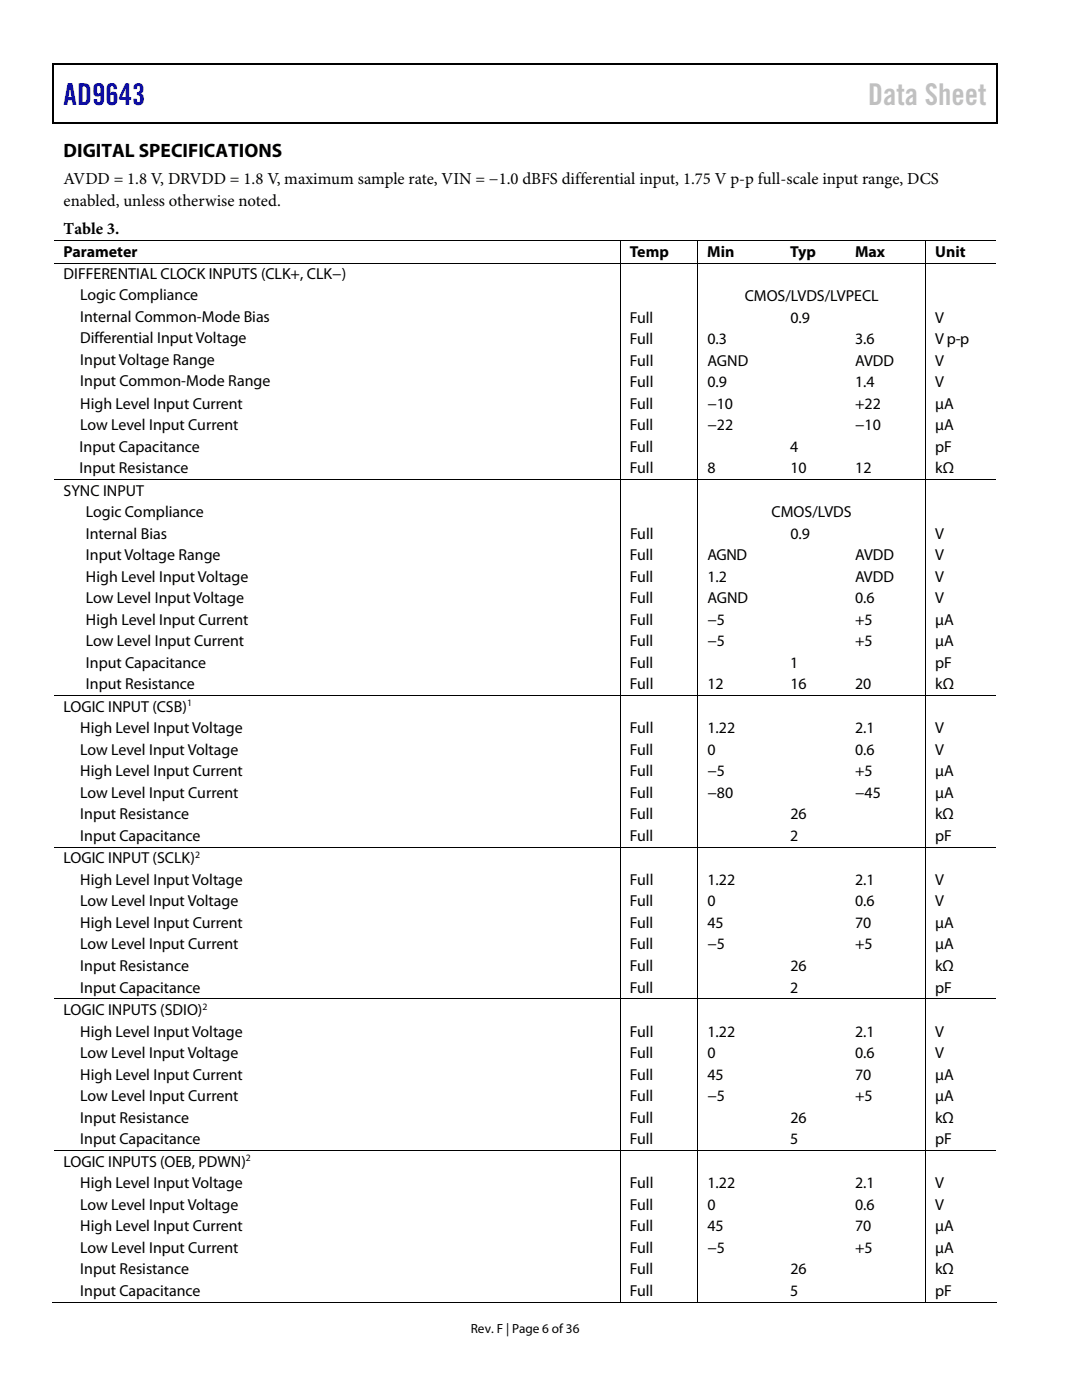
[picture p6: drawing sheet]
<svg xmlns="http://www.w3.org/2000/svg" width="216mm" height="279mm" viewBox="0 0 216 279" stroke-linecap="round" stroke-linejoin="round" font-family="sans-serif">
<defs><g id="words">
<text font-size="6" fill="#00f" x="12.7" y="21">AD9643</text>
<text font-size="6" fill="#c0c0c0" x="173.2" y="21">Data Sheet</text>
<text font-size="3.9" x="12.7" y="31.3">DIGITAL SPECIFICATIONS</text>
<g font-size="3.3">
<text x="12.7" y="36.8">AVDD = 1.8 V, DRVDD = 1.8 V, maximum sample rate, VIN = −1.0 dBFS differential input, 1.75 V p-p full-scale input range, DCS</text>
<text x="12.7" y="41">enabled, unless otherwise noted.</text>
<text x="12.7" y="46.8">Table 3.</text>
</g>
<g font-size="3.2">
<text x="12.7" y="51.3">Parameter</text>
<text x="125.7" y="51.3">Temp</text>
<text x="141.1" y="51.3">Min</text>
<text x="157.7" y="51.3">Typ</text>
<text x="170.6" y="51.3">Max</text>
<text x="186.6" y="51.3">Unit</text>
<text x="12.7" y="55.8">DIFFERENTIAL CLOCK INPUTS (CLK+, CLK−)</text>
<text x="16" y="59.9">Logic Compliance</text>
<text x="16" y="64.2">Internal Common-Mode Bias</text>
<text x="125.7" y="64.4">Full</text>
<text x="148.6" y="60.1">CMOS/LVDS/LVPECL</text>
<text x="157.7" y="64.4">0.9</text>
<text x="186.6" y="64.4">V</text>
<text x="16" y="68.5">Differential Input Voltage</text>
<text x="125.7" y="68.7">Full</text>
<text x="141.2" y="68.7">0.3</text>
<text x="170.6" y="68.7">3.6</text>
<text x="186.6" y="68.7">V p-p</text>
<text x="16" y="72.8">Input Voltage Range</text>
<text x="16" y="77.1">Input Common-Mode Range</text>
<text x="125.7" y="73">Full</text>
<text x="125.7" y="77.3">Full</text>
<text x="141.2" y="77.3">0.9</text>
<text x="141.2" y="73">AGND</text>
<text x="170.6" y="73">AVDD</text>
<text x="170.6" y="77.3">1.4</text>
<text x="186.6" y="77.3">V</text>
<text x="186.6" y="73">V</text>
<text x="16" y="81.6">High Level Input Current</text>
<text x="125.7" y="81.6">Full</text>
<text x="141.1" y="81.6">−10</text>
<text x="170.6" y="81.6">+22</text>
<text x="186.6" y="81.6">μA</text>
<text x="16" y="85.9">Low Level Input Current</text>
<text x="125.7" y="85.9">Full</text>
<text x="141.1" y="85.9">−22</text>
<text x="170.6" y="85.9">−10</text>
<text x="186.6" y="85.9">μA</text>
<text x="15.9" y="90.1">Input Capacitance</text>
<text x="15.9" y="94.4">Input Resistance</text>
<text x="125.7" y="90.1">Full</text>
<text x="125.7" y="94.4">Full</text>
<text x="141.2" y="94.4">8</text>
<text x="157.7" y="90.1">4</text>
<text x="157.7" y="94.4">10</text>
<text x="170.6" y="94.4">12</text>
<text x="186.6" y="90.1">pF</text>
<text x="186.6" y="94.4">kΩ</text>
<text x="12.7" y="98.9">SYNC INPUT</text>
<text x="17.1" y="103.2">Logic Compliance</text>
<text x="17.1" y="107.5">Internal Bias</text>
<text x="125.7" y="107.5">Full</text>
<text x="154" y="103.2">CMOS/LVDS</text>
<text x="157.7" y="107.5">0.9</text>
<text x="186.6" y="107.5">V</text>
<text x="17.1" y="111.8">Input Voltage Range</text>
<text x="125.7" y="111.8">Full</text>
<text x="141.1" y="111.8">AGND</text>
<text x="170.6" y="111.8">AVDD</text>
<text x="186.6" y="111.8">V</text>
<text x="17.1" y="116.1">High Level Input Voltage</text>
<text x="125.7" y="116.1">Full</text>
<text x="141.1" y="116.1">1.2</text>
<text x="170.6" y="116.1">AVDD</text>
<text x="186.6" y="116.1">V</text>
<text x="17.1" y="120.4">Low Level Input Voltage</text>
<text x="17.1" y="124.7">High Level Input Current</text>
<text x="125.7" y="124.7">Full</text>
<text x="125.7" y="120.4">Full</text>
<text x="141.1" y="124.7">−5</text>
<text x="141.1" y="120.4">AGND</text>
<text x="170.6" y="124.7">+5</text>
<text x="170.6" y="120.4">0.6</text>
<text x="186.6" y="120.4">V</text>
<text x="186.6" y="124.7">μA</text>
<text x="17.1" y="129">Low Level Input Current</text>
<text x="125.7" y="129">Full</text>
<text x="141.1" y="129">−5</text>
<text x="170.6" y="129">+5</text>
<text x="186.6" y="129">μA</text>
<text x="17.1" y="133.3">Input Capacitance</text>
<text x="17.1" y="137.6">Input Resistance</text>
<text x="125.7" y="133.3">Full</text>
<text x="125.7" y="137.6">Full</text>
<text x="141.2" y="137.6">12</text>
<text x="157.7" y="133.3">1</text>
<text x="157.7" y="137.6">16</text>
<text x="170.6" y="137.6">20</text>
<text x="186.6" y="133.3">pF</text>
<text x="186.6" y="137.6">kΩ</text>
<text x="12.7" y="142">LOGIC INPUT (CSB)</text>
<text x="16" y="146.3">High Level Input Voltage</text>
<text x="125.7" y="146.3">Full</text>
<text x="141.2" y="146.3">1.22</text>
<text x="170.6" y="146.3">2.1</text>
<text x="186.6" y="146.3">V</text>
<text x="16" y="150.6">Low Level Input Voltage</text>
<text x="16" y="154.9">High Level Input Current</text>
<text x="125.7" y="154.9">Full</text>
<text x="125.7" y="150.6">Full</text>
<text x="141.1" y="154.9">−5</text>
<text x="141.2" y="150.6">0</text>
<text x="170.6" y="154.9">+5</text>
<text x="170.6" y="150.6">0.6</text>
<text x="186.6" y="150.6">V</text>
<text x="186.6" y="154.9">μA</text>
<text x="16" y="159.2">Low Level Input Current</text>
<text x="125.7" y="159.2">Full</text>
<text x="141.1" y="159.2">−80</text>
<text x="170.6" y="159.2">−45</text>
<text x="186.6" y="159.2">μA</text>
<text x="16" y="163.5">Input Resistance</text>
<text x="16" y="167.8">Input Capacitance</text>
<text x="125.7" y="167.8">Full</text>
<text x="125.7" y="163.5">Full</text>
<text x="157.7" y="167.8">2</text>
<text x="157.7" y="163.5">26</text>
<text x="186.6" y="167.8">pF</text>
<text x="186.6" y="163.5">kΩ</text>
<text x="12.7" y="172.3">LOGIC INPUT (SCLK)</text>
<text x="16" y="176.6">High Level Input Voltage</text>
<text x="125.7" y="176.6">Full</text>
<text x="141.2" y="176.6">1.22</text>
<text x="170.6" y="176.6">2.1</text>
<text x="186.6" y="176.6">V</text>
<text x="16" y="180.9">Low Level Input Voltage</text>
<text x="16" y="185.2">High Level Input Current</text>
<text x="125.7" y="185.2">Full</text>
<text x="125.7" y="180.9">Full</text>
<text x="141.2" y="185.2">45</text>
<text x="141.2" y="180.9">0</text>
<text x="170.6" y="185.2">70</text>
<text x="170.6" y="180.9">0.6</text>
<text x="186.6" y="185.2">μA</text>
<text x="186.6" y="180.9">V</text>
<text x="16" y="189.5">Low Level Input Current</text>
<text x="125.7" y="189.5">Full</text>
<text x="141.1" y="189.5">−5</text>
<text x="170.6" y="189.5">+5</text>
<text x="186.6" y="189.5">μA</text>
<text x="16" y="193.8">Input Resistance</text>
<text x="125.7" y="193.8">Full</text>
<text x="157.7" y="193.8">26</text>
<text x="186.6" y="193.8">kΩ</text>
<text x="12.7" y="202.6">LOGIC INPUTS (SDIO)</text>
<text x="16" y="198.1">Input Capacitance</text>
<text x="125.7" y="198.1">Full</text>
<text x="157.7" y="198.1">2</text>
<text x="186.6" y="198.1">pF</text>
<text x="16" y="206.9">High Level Input Voltage</text>
<text x="125.7" y="206.9">Full</text>
<text x="141.2" y="206.9">1.22</text>
<text x="170.6" y="206.9">2.1</text>
<text x="186.6" y="206.9">V</text>
<text x="16" y="211.2">Low Level Input Voltage</text>
<text x="16" y="215.5">High Level Input Current</text>
<text x="125.7" y="215.5">Full</text>
<text x="125.7" y="211.2">Full</text>
<text x="141.2" y="215.5">45</text>
<text x="141.2" y="211.2">0</text>
<text x="170.6" y="215.5">70</text>
<text x="170.6" y="211.2">0.6</text>
<text x="186.6" y="215.5">μA</text>
<text x="186.6" y="211.2">V</text>
<text x="16" y="219.8">Low Level Input Current</text>
<text x="125.7" y="219.8">Full</text>
<text x="141.1" y="219.8">−5</text>
<text x="170.6" y="219.8">+5</text>
<text x="186.6" y="219.8">μA</text>
<text x="16" y="224">Input Resistance</text>
<text x="125.7" y="224">Full</text>
<text x="157.7" y="224">26</text>
<text x="186.6" y="224">kΩ</text>
<text x="12.7" y="232.8">LOGIC INPUTS (OEB, PDWN)</text>
<text x="16" y="228.3">Input Capacitance</text>
<text x="125.7" y="228.3">Full</text>
<text x="157.7" y="228.3">5</text>
<text x="186.6" y="228.3">pF</text>
<text x="16" y="237.1">High Level Input Voltage</text>
<text x="125.7" y="237.1">Full</text>
<text x="141.2" y="237.1">1.22</text>
<text x="170.6" y="237.1">2.1</text>
<text x="186.6" y="237.1">V</text>
<text x="16" y="241.4">Low Level Input Voltage</text>
<text x="16" y="245.7">High Level Input Current</text>
<text x="125.7" y="245.7">Full</text>
<text x="125.7" y="241.4">Full</text>
<text x="141.2" y="245.7">45</text>
<text x="141.2" y="241.4">0</text>
<text x="170.6" y="245.7">70</text>
<text x="170.6" y="241.4">0.6</text>
<text x="186.6" y="245.7">μA</text>
<text x="186.6" y="241.4">V</text>
<text x="16" y="250">Low Level Input Current</text>
<text x="125.7" y="250">Full</text>
<text x="141.1" y="250">−5</text>
<text x="170.6" y="250">+5</text>
<text x="186.6" y="250">μA</text>
<text x="16" y="254.3">Input Resistance</text>
<text x="125.7" y="254.3">Full</text>
<text x="157.7" y="254.3">26</text>
<text x="186.6" y="254.3">kΩ</text>
<text x="16" y="258.6">Input Capacitance</text>
<text x="125.7" y="258.6">Full</text>
<text x="157.7" y="258.6">5</text>
<text x="186.6" y="258.6">pF</text>
</g>
<text font-size="2.6" x="94" y="266">Rev. F | Page 6 of 36</text>
<g font-size="1.9">
<text x="37.3" y="141">1</text>
<text x="38.9" y="171.3">2</text>
<text x="40.4" y="201.5">2</text>
<text x="49.1" y="231.8">2</text>
</g>
</g></defs>
<path d="M10.5 12.7h.3v1h-.3zM198.8 12.7h.2v1h-.2zM198.8 12.7h.2v.3h-.2zM198.8 24.4h.2v.3h-.2z" fill="#000"/>
<path d="M10.5 12.8h188.3M10.7 13.7v11M198.9 13.7v11M10.5 24.5h188.3" fill="none" stroke="#000" stroke-width=".25"/>
<g fill="none" stroke="#000" stroke-width=".2">
<path d="M10.8 48h188M10.8 52.6h188M123.8 48.1v4.4M123.8 52.7v42.9M139.2 48.1v4.4M139.2 52.7v42.9M184.7 48.1v4.4M184.7 52.7v42.9M10.8 95.7h188M123.8 95.8v43M139.2 95.8v43M184.7 95.8v43"/>
<path d="M10.8 138.9h188M123.8 138.9v30.1M139.2 138.9v30.1M184.7 138.9v30.1M10.8 169.1h188M123.8 169.2v30.1M139.2 169.2v30.1M184.7 169.2v30.1M10.8 199.3h188M123.8 199.4v30.1M139.2 199.4v30.1M184.7 199.4v30.1"/>
<path d="M10.8 229.6h188M123.8 229.7v30.2M139.2 229.7v30.2M184.7 229.7v30.2M10.5 259.9h113.2M123.9 259.9h15.2M139.3 259.9h45.3M184.8 259.9h14"/>
</g>
<use href="#words"/>
</svg>
